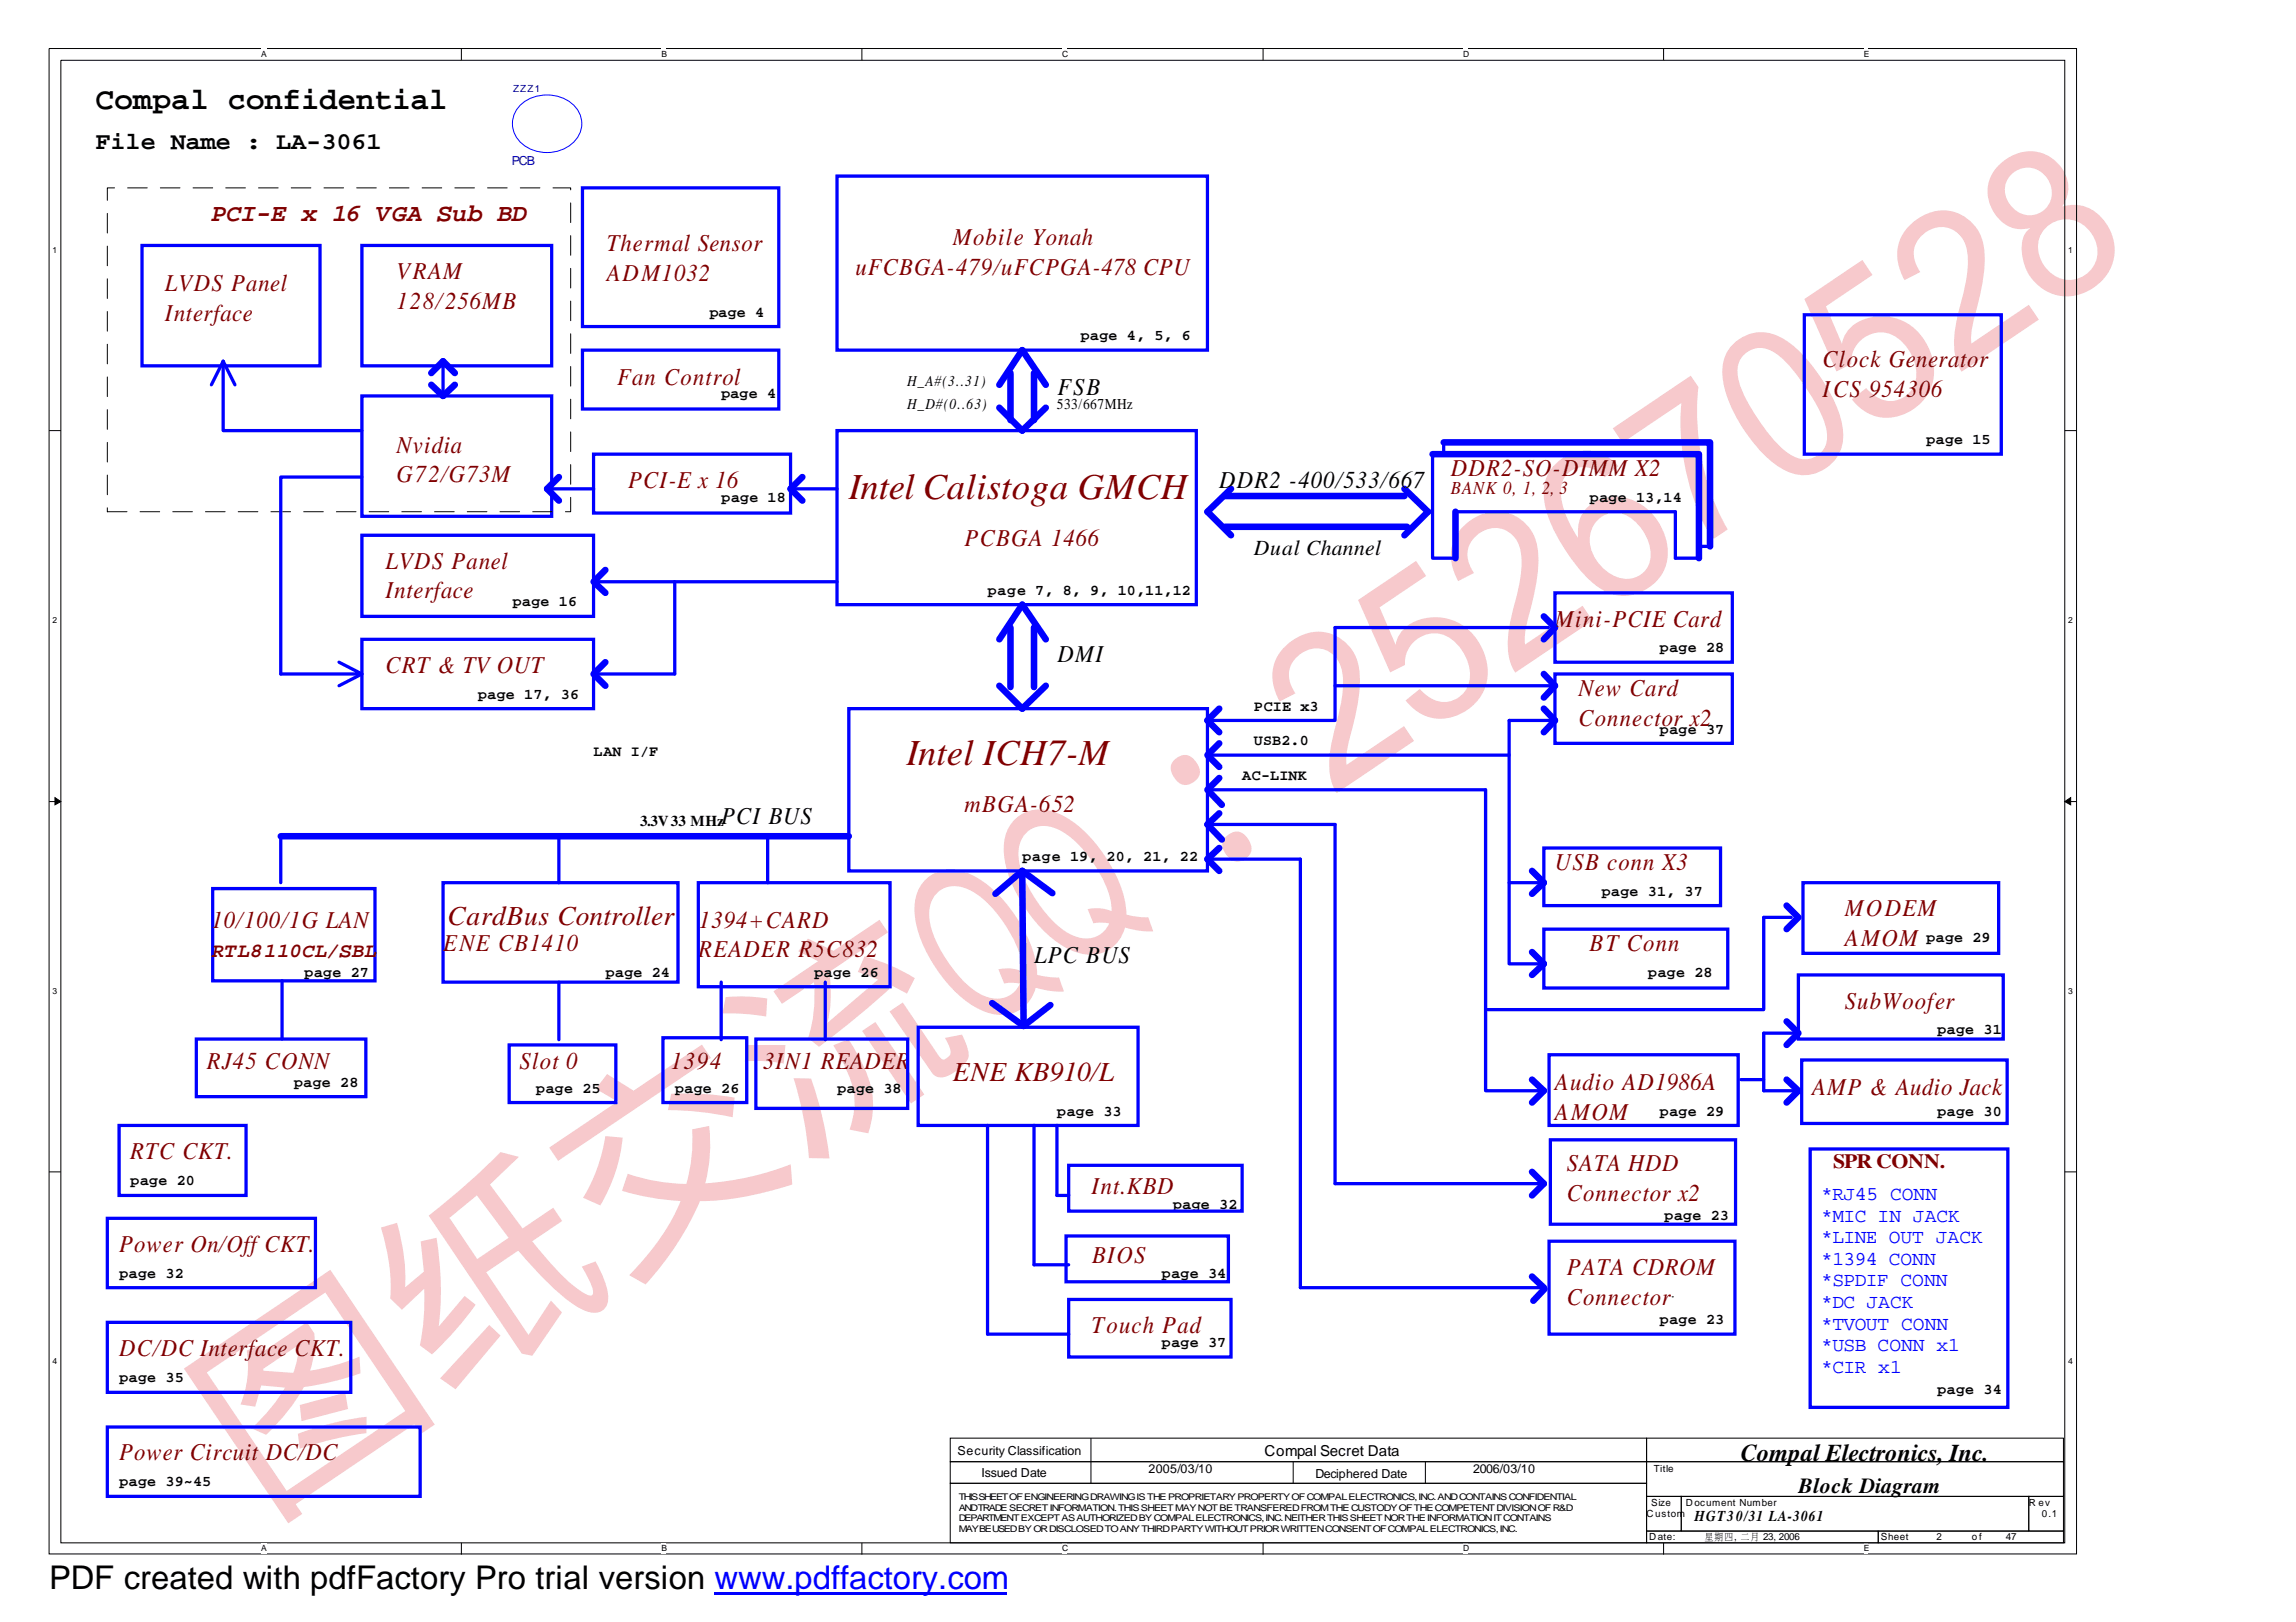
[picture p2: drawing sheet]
<svg xmlns="http://www.w3.org/2000/svg" width="297mm" height="210mm" viewBox="0 0 297 210" stroke-linecap="round" stroke-linejoin="round" font-family="sans-serif">
<defs><g id="words">
<text font-size="27.9" fill="#f7c9cc" x="33.8" y="196.5" transform="rotate(-34 33.8 196.5)">图纸交流QQ：252670528</text>
<g font-size="4.7" fill="#800000">
<text x="109.8" y="64.5">Intel Calistoga GMCH</text>
<text x="117.3" y="99">Intel ICH7-M</text>
</g>
<text font-size="4.2" x="6.4" y="205.7">PDF created with pdfFactory Pro trial version www.pdffactory.com</text>
<text font-size="4" x="12.4" y="14.1">Compal confidential</text>
<g font-size="3.6" fill="#800000">
<text x="57.9" y="119.6">CardBus Controller</text>
<text x="123.3" y="139.9">ENE KB910/L</text>
</g>
<text font-size="3.2" fill="#800000" x="27.3" y="28.5">PCI-E x 16 VGA Sub BD</text>
<g font-size="3.1">
<text x="12.4" y="19.3">File Name : LA-3061</text>
<text x="136.8" y="51.2">FSB</text>
<text x="157.7" y="63.2">DDR2 -400/533/667</text>
<text x="136.8" y="85.6">DMI</text>
<text x="93.3" y="106.6">PCI BUS</text>
<text x="133.8" y="124.6">LPC BUS</text>
<text x="225.2" y="189.1">Compal Electronics, Inc.</text>
</g>
<g font-size="3.1" fill="#800000">
<text x="78.5" y="32.5">Thermal Sensor</text>
<text x="110.7" y="35.6">uFCBGA-479/uFCPGA-478 CPU</text>
<text x="123.3" y="31.7">Mobile Yonah</text>
<text x="21.3" y="37.7">LVDS Panel</text>
<text x="21.3" y="41.5">Interface</text>
<text x="51.3" y="36.2">VRAM</text>
<text x="51.3" y="40">128/256MB</text>
<text x="78.5" y="36.3">ADM1032</text>
<text x="235.8" y="47.5">Clock Generator</text>
<text x="79.8" y="49.8">Fan Control</text>
<text x="235.8" y="51.3">ICS 954306</text>
<text x="51.3" y="58.6">Nvidia</text>
<text x="51.3" y="62.4">G72/G73M</text>
<text x="81.3" y="63.2">PCI-E x 16</text>
<text x="187.7" y="61.7">DDR2-SO-DIMM X2</text>
<text x="124.8" y="70.6">PCBGA 1466</text>
<text x="49.9" y="73.6">LVDS Panel</text>
<text x="49.9" y="77.4">Interface</text>
<text x="201.2" y="81.1">Mini-PCIE Card</text>
<text x="49.9" y="87.1">CRT &amp; TV OUT</text>
<text x="204.2" y="90.1">New Card</text>
<text x="204.2" y="93.9">Connector x2</text>
<text x="124.8" y="105.1">mBGA-652</text>
<text x="201.2" y="112.6">USB conn X3</text>
<text x="238.7" y="118.5">MODEM</text>
<text x="27.3" y="120.1">10/100/1G LAN</text>
<text x="57.3" y="123.1">ENE CB1410</text>
<text x="90.3" y="123.9">READER R5C832</text>
<text x="90.4" y="120.1">1394+CARD</text>
<text x="205.7" y="123.1">BT Conn</text>
<text x="238.7" y="122.4">AMOM</text>
<text x="238.7" y="130.6">SubWoofer</text>
<text x="26.8" y="138.4">RJ45 CONN</text>
<text x="67.2" y="138.4">Slot 0</text>
<text x="86.8" y="138.4">1394</text>
<text x="98.7" y="138.4">3IN1 READER</text>
<text x="201.2" y="141.1">Audio AD1986A</text>
<text x="234.4" y="141.7">AMP &amp; Audio Jack</text>
<text x="201.2" y="144.9">AMOM</text>
<text x="16.9" y="150">RTC CKT.</text>
<text x="141.2" y="154.5">Int.KBD</text>
<text x="202.7" y="151.6">SATA HDD</text>
<text x="202.7" y="155.4">Connector x2</text>
<text x="15.4" y="162.1">Power On/OffCKT.</text>
<text x="141.3" y="163.5">BIOS</text>
<text x="202.7" y="165">PATA CDROM</text>
<text x="141.2" y="172.6">Touch Pad</text>
<text x="202.7" y="168.8">Connector</text>
<text x="15.4" y="175.5">DC/DC Interface CKT.</text>
<text x="15.4" y="189">Power Circuit DC/DC</text>
</g>
<g font-size="2.8">
<text x="162.2" y="71.8">Dual Channel</text>
<text x="232.7" y="193.2">Block Diagram</text>
</g>
<g font-size="2.6" fill="#800000">
<text x="27.3" y="123.8">RTL8110CL/SBL</text>
<text x="237.2" y="151.1">SPR CONN.</text>
</g>
<g font-size="2.5" fill="#00f">
<text x="235.6" y="155.3">*RJ45 CONN</text>
<text x="235.6" y="158.1">*MIC IN JACK</text>
<text x="235.6" y="160.9">*LINE OUT JACK</text>
<text x="235.6" y="163.7">*1394 CONN</text>
<text x="235.6" y="166.5">*SPDIF CONN</text>
<text x="235.6" y="169.3">*DC JACK</text>
<text x="235.6" y="172.1">*TVOUT CONN</text>
<text x="235.6" y="174.9">*USB CONN x1</text>
<text x="235.6" y="177.6">*CIR x1</text>
</g>
<text font-size="2.4" fill="#800000" x="187.7" y="63.9">BANK 0, 1, 2, 3</text>
<g font-size="1.9">
<text x="91.8" y="41">page 4</text>
<text x="139.8" y="44">page 4, 5, 6</text>
<text x="93.3" y="51.5">page 4</text>
<text x="117.3" y="50">H_A#(3..31)</text>
<text x="117.3" y="52.9">H_D#(0..63)</text>
<text x="136.7" y="52.9">533/667MHz</text>
<text x="249.2" y="57.4">page 15</text>
<text x="93.3" y="65">page 18</text>
<text x="205.7" y="65">page 13,14</text>
<text x="127.8" y="77">page 7, 8, 9, 10,11,12</text>
<text x="66.3" y="78.4">page 16</text>
<text x="214.7" y="84.4">page 28</text>
<text x="61.8" y="90.4">page 17, 36</text>
<text x="162.2" y="92">PCIE x3</text>
<text x="214.7" y="94.9">page 37</text>
<text x="76.8" y="97.9">LAN I/F</text>
<text x="160.7" y="100.9">AC-LINK</text>
<text x="162.2" y="96.4">USB2.0</text>
<text x="82.8" y="106.9">3.3V33 MHz</text>
<text x="132.2" y="111.4">page 19, 20, 21, 22</text>
<text x="207.2" y="115.9">page 31, 37</text>
<text x="249.2" y="121.9">page 29</text>
<text x="39.4" y="126.4">page 27</text>
<text x="78.3" y="126.4">page 24</text>
<text x="105.3" y="126.4">page 26</text>
<text x="213.2" y="126.4">page 28</text>
<text x="250.6" y="133.9">page 31</text>
<text x="38" y="140.6">page 28</text>
<text x="69.3" y="141.4">page 25</text>
<text x="87.3" y="141.4">page 26</text>
<text x="108.3" y="141.4">page 38</text>
<text x="136.7" y="144.4">page 33</text>
<text x="214.7" y="144.4">page 29</text>
<text x="250.6" y="144.4">page 30</text>
<text x="16.8" y="153.3">page 20</text>
<text x="151.7" y="156.4">page 32</text>
<text x="215.3" y="157.8">page 23</text>
<text x="15.4" y="165.4">page 32</text>
<text x="150.3" y="165.4">page 34</text>
<text x="214.7" y="171.4">page 23</text>
<text x="15.4" y="178.8">page 35</text>
<text x="150.3" y="174.3">page 37</text>
<text x="250.6" y="180.4">page 34</text>
<text x="163.6" y="188.4">Compal Secret Data</text>
<text x="15.4" y="192.3">page 39~45</text>
<text x="219.2" y="196.9">HGT30/31 LA-3061</text>
</g>
<text font-size="1.6" fill="#000080" x="66.2" y="21.4">PCB</text>
<g font-size="1.6">
<text x="123.9" y="188.2">Security Classification</text>
<text x="127" y="191.1">Issued Date</text>
<text x="148.6" y="190.7">2005/03/10</text>
<text x="170.2" y="191.3">Deciphered Date</text>
<text x="190.6" y="190.7">2006/03/10</text>
</g>
<text font-size="1.3" fill="#000080" x="66.4" y="12">ZZZ1</text>
<g font-size="1.3">
<text x="214" y="190.4">Title</text>
<text x="213" y="196.4">Custom</text>
<text x="213.6" y="194.8">Size</text>
<text x="218.1" y="194.8">Document Number</text>
<text x="262.5" y="194.8">R ev</text>
<text x="264.2" y="196.4">0.1</text>
<text x="213.4" y="199.3">Date:</text>
<text x="220.6" y="199.3">星, 二,</text>
<text x="221.8" y="199.3">期</text>
<text x="223.1" y="199.3">四月 2006</text>
<text x="228.1" y="199.3">23</text>
<text x="243.3" y="199.3">Sheet</text>
<text x="250.5" y="199.3">2</text>
<text x="255.1" y="199.3">o f</text>
<text x="259.5" y="199.3">47</text>
</g>
<g font-size="1.2">
<text x="124" y="194.2">THISSHEETOFENGINEERINGDRAWINGISTHEPROPRIETARYPROPERTYOFCOMPALELECTRONICS, INC.ANDCONTAINSCONFIDENTIAL</text>
<text x="124" y="195.5">ANDTRADESECRETINFORMATION.THISSHEETMAYNOTBETRANSFEREDFROMTHECUSTODYOFTHECOMPETENTDIVISIONOFR&amp;D</text>
<text x="124" y="196.9">DEPARTMENTEXCEPTASAUTHORIZEDBYCOMPALELECTRONICS, INC.NEITHERTHISSHEETNORTHEINFORMATIONITCONTAINS</text>
<text x="124" y="198.2">MAYBEUSEDBYORDISCLOSEDTOANYTHIRDPARTYWITHOUTPRIORWRITTENCONSENTOFCOMPALELECTRONICS, INC.</text>
</g>
<g font-size="1.1">
<text x="33.8" y="7.4">A</text>
<text x="85.6" y="7.4">B</text>
<text x="137.4" y="7.4">C</text>
<text x="189.3" y="7.4">D</text>
<text x="241.1" y="7.4">E</text>
<text x="6.8" y="32.7">1</text>
<text x="267.5" y="32.7">1</text>
<text x="6.8" y="80.6">2</text>
<text x="267.5" y="80.6">2</text>
<text x="6.8" y="128.6">3</text>
<text x="267.5" y="128.6">3</text>
<text x="6.8" y="176.5">4</text>
<text x="267.5" y="176.5">4</text>
<text x="33.8" y="200.8">A</text>
<text x="85.6" y="200.8">B</text>
<text x="137.4" y="200.8">C</text>
<text x="189.3" y="200.8">D</text>
<text x="241.1" y="200.8">E</text>
</g>
</g></defs>
<path d="M6.3 6.3h262.3v194.8h-262.3zM7.9 7.8h259.2v191.9h-259.2z" fill="none" stroke="#000" stroke-width=".13"/>
<g fill="#fff">
<path d="M33.8 6.3h.7v1.3h-.7z"/>
<path d="M33.8 199.7h.7v1.3h-.7z"/>
</g>
<path d="M59.7 6.3v1.5M59.7 199.7v1.5" fill="none" stroke="#000" stroke-width=".13"/>
<g fill="#fff">
<path d="M85.6 6.3h.6v1.3h-.6z"/>
<path d="M85.6 199.7h.6v1.3h-.6z"/>
</g>
<path d="M111.5 6.3v1.5M111.5 199.7v1.5" fill="none" stroke="#000" stroke-width=".13"/>
<g fill="#fff">
<path d="M137.4 6.3h.6v1.3h-.6z"/>
<path d="M137.4 199.7h.6v1.3h-.6z"/>
</g>
<path d="M163.4 6.3v1.5M163.4 199.7v1.5" fill="none" stroke="#000" stroke-width=".13"/>
<g fill="#fff">
<path d="M189.3 6.3h.6v1.3h-.6z"/>
<path d="M189.3 199.7h.6v1.3h-.6z"/>
</g>
<path d="M215.2 6.3v1.5M215.2 199.7v1.5" fill="none" stroke="#000" stroke-width=".13"/>
<g fill="#fff">
<path d="M241.1 6.3h.5v1.3h-.5z"/>
<path d="M241.1 199.7h.5v1.3h-.5z"/>
<path d="M6.8 31.6h.5v1.3h-.5z"/>
<path d="M267.5 31.6h.6v1.3h-.6z"/>
<path d="M6.8 79.5h.5v1.4h-.5z"/>
<path d="M267.5 79.5h.6v1.4h-.6z"/>
</g>
<path d="M6.3 55.7h1.6M267.1 55.7h1.5" fill="none" stroke="#000" stroke-width=".13"/>
<g fill="#fff">
<path d="M6.8 127.5h.5v1.4h-.5z"/>
<path d="M267.5 127.5h.6v1.4h-.6z"/>
</g>
<path d="M6.3 103.7h1.6M267.1 103.7h1.5" fill="none" stroke="#000" stroke-width=".13"/>
<path d="M7.1 103.2l.8 .5-.8 .5zM267.1 103.7l.8-.5v1z" fill="#000" stroke="#000" stroke-width=".13"/>
<g fill="#fff">
<path d="M6.8 175.4h.5v1.4h-.5z"/>
<path d="M267.5 175.4h.6v1.4h-.6z"/>
</g>
<g fill="none" stroke="#000" stroke-width=".13">
<path d="M6.3 151.7h1.6M267.1 151.7h1.5M216.3 167.8h.2M122.9 186.1h90.1v3.1h-90.1zM122.9 189.2h90.1v2.8h-90.1zM122.9 192h90.1v7.7h-90.1zM141.1 186.1v5.9M167.3 189.2v2.8M184.4 189.2v2.8M213 186.1h54v3.1h-54zM213 189.2h54v4.4h-54zM213 193.6h4.5v4.5h-4.5z"/>
<path d="M213 198.1h30v1.6h-30zM217.5 193.6h45v4.5h-45zM243 198.1h24v1.6h-24zM262.5 193.6h4.5v4.5h-4.5z"/>
</g>
<g fill="none" stroke="#00f" stroke-width=".42">
<path d="M18.4 31.8h23v15.5h-23zM46.8 31.8h24.6v15.5h-24.6zM75.4 24.3h25.4v18h-25.4zM108.3 22.8h47.9v22.5h-47.9zM28.9 46.8l-1.6 3M28.9 46.8l1.5 3M28.9 46.8v8.9h17.9M46.8 51.2h24.6v15.6h-24.6zM57.3 46.9v4.3M75.4 45.3h25.4v7.6h-25.4zM76.8 58.8h25.5v7.6h-25.5zM108.3 55.7h46.5v22.5h-46.5z"/>
<path d="M185.3 58.8v13.4h3M186.8 57.2v1.6M233.4 40.7h25.5v18.1h-25.5zM46.8 61.7h-10.5v25.5h10.5l-2.9-1.5M46.8 69.3h30v10.5h-30zM70.8 63.3h6M76.8 75.3h31.5M87.3 75.3v11.9h-10.5M102.3 63.3h6M188.3 66.2h28.4v6h3.1M201.2 76.7h22.9v9h-22.9zM219.8 70.7h1.4"/>
<path d="M46.8 82.7h30v9h-30zM46.8 87.2l-2.9 1.5M109.8 91.7h46.4v21h-46.4zM156.2 97.7h39M172.7 88.7h28.5M200.3 81.2h-27.6v12h-16.5M201.2 87.2h22.9v9h-22.9zM201.2 93.2h-6v31.5h4.5M27.5 115h21v11.9h-21zM36.3 108.2v6M57.3 114.2h30.4v12.9h-30.4zM72.3 108.2v6"/>
<path d="M90.3 114.2h24.8v13.5h-24.8zM99.3 108.2v6M156.2 102.2h36v39h7.5M156.2 111.2h12v55.4h31.5M156.2 106.7h16.5v46.5h27M195.2 114.2h4.5M199.7 109.7h22.9v7.5h-22.9zM231.7 118.7h-3.5v12h-36M233.3 114.2h25.3v9.2h-25.3zM25.4 134.5h21.9v7.4h-21.9zM36.5 126.9v7.6M65.9 135.2h13.8v7.5h-13.8z"/>
<path d="M72.3 127.1v7.4M85.8 134.3h10.8v8.4h-10.8zM93.3 127.1v7.4M97.8 134.5h19.6v8.9h-19.6zM106.8 127.1v7.4M118.8 132.9h28.4v12.7h-28.4zM199.7 120.2h23.8v7.7h-23.8zM200.4 136.5h24.5v9.1h-24.5zM225.2 139.7h3M232.7 133.7h-4.5v7.5h4.5M232.7 126.2h26.5v8.3h-26.5zM233.1 137.2h26.6v8.2h-26.6z"/>
<path d="M13.9 157.7h26.9v8.9h-26.9zM15.4 145.6h16.4v9.1h-16.4zM127.8 145.6v27h10.5M133.8 145.6v18.1h4.5M136.7 145.6v9.1h1.6M137.9 159.9h21v6h-21zM138.3 150.8h22.4v5.9h-22.4zM200.6 147.5h23.9v10.9h-23.9zM234.2 148.7h25.6v33.4h-25.6zM13.9 171.1h31.5v9.1h-31.5zM138.3 168.2h21v7.4h-21zM200.4 160.6h24.1v12h-24.1z"/>
<path d="M13.9 184.7h40.5v8.9h-40.5z"/>
</g>
<g fill="none" stroke="#00f" stroke-width=".85">
<path d="M55.8 49.8l1.5 1.4 1.5-1.4M55.8 48.3l1.5-1.5 1.5 1.5M129.3 49.8l2.9-4.5 3.1 4.5M129.3 52.8l2.9 2.9 3.1-2.9M130.7 48.3v6.1M133.8 48.3v6.1M185.3 58.8h34.5v13.4M186.8 57.2h34.4v13.5M72.3 61.7l-1.5 1.6 1.5 1.5M78.3 73.8l-1.5 1.5 1.5 1.4M103.8 61.7l-1.5 1.6 1.5 1.5M158.5 68.2h23.5"/>
<path d="M158.5 64.2h23.2M159.3 63.3l-3.1 2.9 3.1 3.1M181.7 63.3l3 2.9-3 3.1M188.3 66.2v6M199.7 79.8l1.5 1.4-1.5 1.5M78.3 85.7l-1.5 1.5 1.5 1.5M129.3 82.7l2.9-4.5 3.1 4.5M129.3 88.7l2.9 3 3.1-3M130.7 81.2v7.7M133.8 81.2v7.7M157.7 91.7l-1.5 1.5 1.5 1.6M157.7 96.2l-1.5 1.5 1.5 1.5"/>
<path d="M199.7 87.2l1.5 1.5-1.5 1.6M199.7 91.7l1.5 1.5-1.5 1.6M36.3 108.2h73.5M132.2 112.7l.2 19.2M132.2 112.7l-3.4 3M132.2 112.7l3.9 2.9M157.7 100.7l-1.5 1.5 1.9 2M157.7 109.7l-1.5 1.5 1.5 1.5M157.7 105.3l-1.5 1.4 1.9 1.9M198.2 112.7l1.5 1.5-1.5 1.5M231.1 117.2l1.6 1.5-1.6 1.5M128.4 129.8l4 3 3.5-2.7"/>
<path d="M198.2 123.2l1.5 1.5-1.5 1.5M198.2 139.7l1.5 1.5-1.5 1.5M231.1 139.7l1.6 1.5-1.6 1.5M231.1 132.2l1.6 1.5-1.6 1.5M198.2 151.7l1.5 1.5-1.5 1.5M198.2 165.2l1.5 1.4M199.8 166.8l-1.4 1.5"/>
</g>
<path d="M13.9 24.3h59.9v41.9h-59.9z" fill="none" stroke="#000" stroke-width=".13" stroke-dasharray="2.5 1.7"/>
<path d="M67.3 13.6a5.1 5.1 0 0 1 7.4 .5 3.3 3.3 0 0 1-1 4.8 5 5 0 0 1-6.8-1 3.3 3.3 0 0 1 .4-4.3z" fill="none" stroke="#00f" stroke-width=".13"/>
<path d="M92.5 206.3h37.8" fill="none" stroke="#00f" stroke-width=".34"/>
<use href="#words"/>
</svg>
